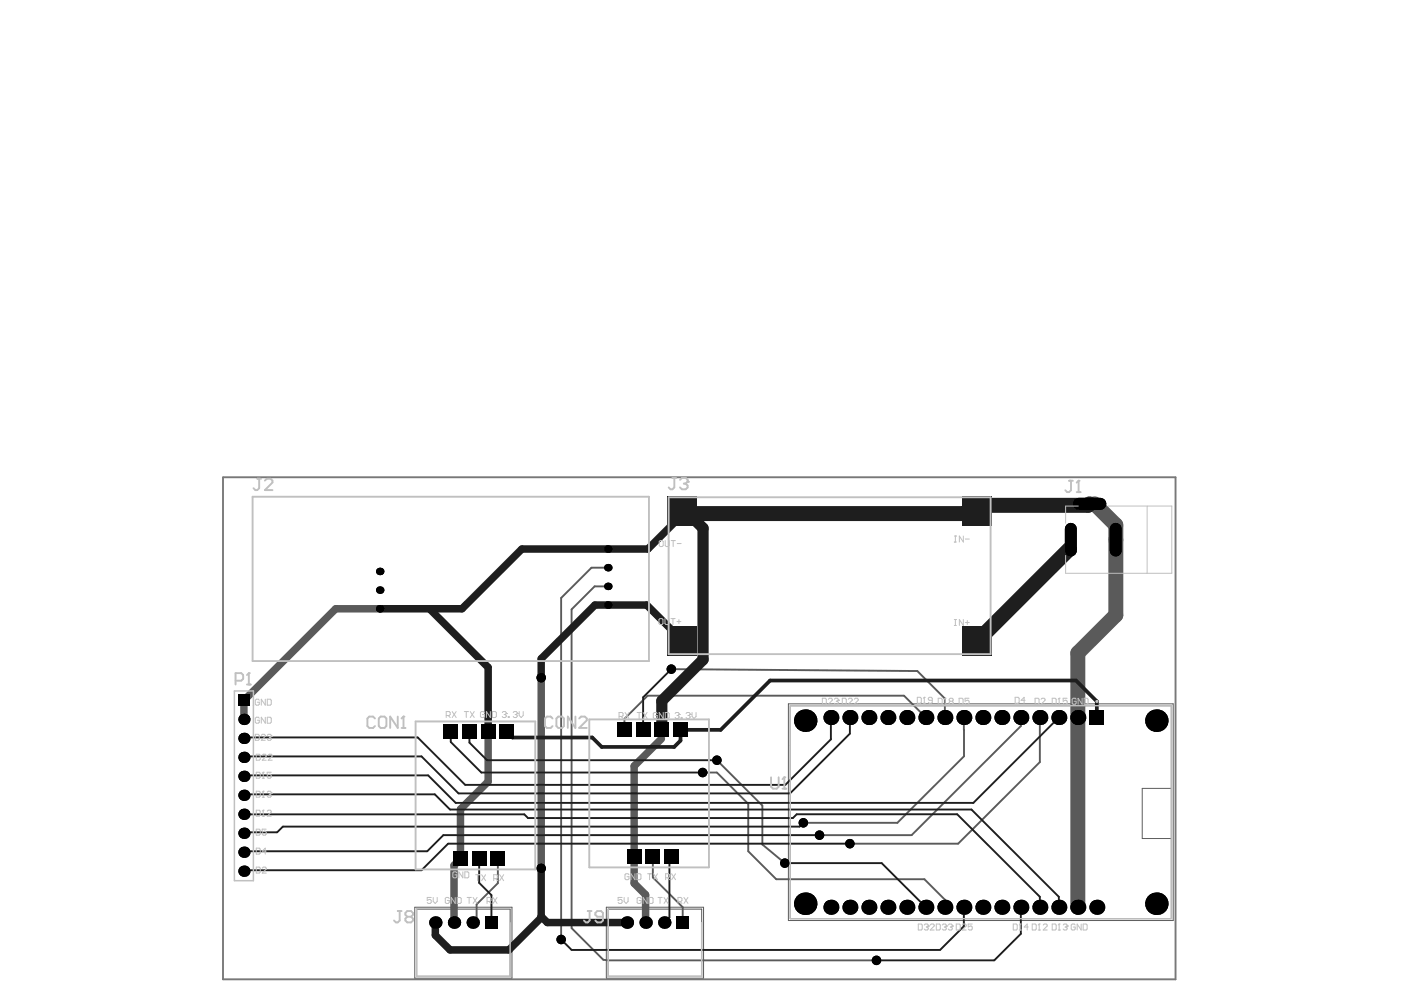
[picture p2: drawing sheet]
<svg xmlns="http://www.w3.org/2000/svg" width="297mm" height="210mm" viewBox="0 0 297 210" stroke-linecap="round" stroke-linejoin="round" font-family="sans-serif">
<path d="M167.2 149.2h81.5v46h-81.5zM167.6 149.6h80.7v45.2h-80.7zM248.3 167.2h-6.1v10.6h6.1M87.9 192.4h20.7v15h-20.7zM88.3 192.8h19.9v14.2h-19.9zM128.6 192.4h20.6v15h-20.6zM129 192.8h19.8v14.2h-19.8z" fill="none" stroke="#5a5a5a" stroke-width=".21"/>
<circle cx="232.5" cy="148.7" r=".16" fill="none" stroke="#5a5a5a" stroke-width=".32"/>
<path d="M47.3 101.2v106.4h201.9v-106.4h-201.9" fill="none" stroke="#787878" stroke-width=".4"/>
<path d="M128.9 120.4h-3.5l-6.4 6.4v72.4M128.9 124.3h-2.8l-4.9 4.9v67.6l6.7 6.7 1.1 .1h56.8M103.5 153.5v1.7M142.3 141.9l52.2 .4 5.8 5.8v4M196.3 152.1l-4.6-4.6h-54.4l-4.9 4.9v2.3M204.4 152.1v8.2l-14.1 14.2h-20M216.4 152.1v1.8l-23.1 23.2h-19.6M220.5 152.1v9.5l-17.4 17.3h-22.9M149 163.8h3l6.6 6.6v10.1l6 5.9h31.4l4.3 4.3v1.7M152 161.2l9.6 9.6v8.3l4.8 3.9M105.6 182.1v5.2l-4.5 4.5v3l-.9 .8M138.4 181.7v4.3l6.3 6.4 .1 3.2" fill="none" stroke="#5a5a5a" stroke-width=".4"/>
<path d="M80.5 129.1h-9.3l-19.5 19.4v4M103.5 155.2v10.5l-5.9 5.9v10.5l-1.3 1.4v12.1M114.7 143.7v40.4M140.2 156.6l-5.7 5.8v24.9l2.4 2.4v5.9" fill="none" stroke="#5a5a5a" stroke-width="1.6"/>
<path d="M232.1 106.8l4.5 4.5v19.1l-8.1 8.1v53.9" fill="none" stroke="#5a5a5a" stroke-width="3.2"/>
<g fill="#000">
<circle cx="128.9" cy="116.4" r=".79"/>
<circle cx="80.5" cy="129.1" r=".79"/>
<circle cx="80.5" cy="121.2" r=".79"/>
<circle cx="80.5" cy="125.1" r=".79"/>
<circle cx="128.9" cy="124.3" r=".79"/>
<circle cx="128.9" cy="128.3" r=".79"/>
<circle cx="128.9" cy="120.4" r=".79"/>
<circle cx="51.7" cy="152.5" r="1.19"/>
<circle cx="51.7" cy="156.6" r="1.19"/>
<circle cx="114.7" cy="143.7" r="1.01"/>
<circle cx="142.3" cy="141.9" r="1.01"/>
<circle cx="170.7" cy="152.8" r="2.38"/>
<circle cx="176.2" cy="152.1" r="1.59"/>
<circle cx="180.2" cy="152.1" r="1.59"/>
<circle cx="184.2" cy="152.1" r="1.59"/>
<circle cx="188.2" cy="152.1" r="1.59"/>
<circle cx="192.3" cy="152.1" r="1.59"/>
<circle cx="196.3" cy="152.1" r="1.59"/>
<circle cx="200.3" cy="152.1" r="1.59"/>
<circle cx="204.4" cy="152.1" r="1.59"/>
<circle cx="208.4" cy="152.1" r="1.59"/>
<circle cx="212.4" cy="152.1" r="1.59"/>
<circle cx="216.4" cy="152.1" r="1.59"/>
<circle cx="220.5" cy="152.1" r="1.59"/>
<circle cx="224.5" cy="152.1" r="1.59"/>
<circle cx="228.5" cy="152.1" r="1.59"/>
<circle cx="245.2" cy="152.8" r="2.38"/>
<circle cx="51.7" cy="176.7" r="1.19"/>
<circle cx="51.7" cy="172.6" r="1.19"/>
<circle cx="51.7" cy="168.6" r="1.19"/>
<circle cx="51.7" cy="160.6" r="1.19"/>
<circle cx="51.7" cy="164.6" r="1.19"/>
<circle cx="149" cy="163.8" r="1.01"/>
<circle cx="152" cy="161.2" r="1.01"/>
<circle cx="170.3" cy="174.5" r="1.01"/>
<circle cx="173.7" cy="177.1" r="1.01"/>
<circle cx="180.2" cy="178.9" r="1.01"/>
<circle cx="51.7" cy="184.7" r="1.19"/>
<circle cx="51.7" cy="180.7" r="1.19"/>
<circle cx="92.3" cy="195.6" r="1.31"/>
<circle cx="96.3" cy="195.6" r="1.31"/>
<circle cx="100.2" cy="195.6" r="1.31"/>
<circle cx="114.7" cy="184.1" r="1.01"/>
<circle cx="119" cy="199.2" r="1.01"/>
<circle cx="132.9" cy="195.6" r="1.31"/>
<circle cx="136.9" cy="195.6" r="1.31"/>
<circle cx="140.8" cy="195.6" r="1.31"/>
<circle cx="166.4" cy="183" r="1.01"/>
<circle cx="170.7" cy="191.6" r="2.38"/>
<circle cx="176.2" cy="192.4" r="1.59"/>
<circle cx="180.2" cy="192.4" r="1.59"/>
<circle cx="184.2" cy="192.4" r="1.59"/>
<circle cx="188.2" cy="192.4" r="1.59"/>
<circle cx="192.3" cy="192.4" r="1.59"/>
<circle cx="196.3" cy="192.4" r="1.59"/>
<circle cx="200.3" cy="192.4" r="1.59"/>
<circle cx="204.4" cy="192.4" r="1.59"/>
<circle cx="208.4" cy="192.4" r="1.59"/>
<circle cx="212.4" cy="192.4" r="1.59"/>
<circle cx="216.4" cy="192.4" r="1.59"/>
<circle cx="220.5" cy="192.4" r="1.59"/>
<circle cx="224.5" cy="192.4" r="1.59"/>
<circle cx="228.5" cy="192.4" r="1.59"/>
<circle cx="232.5" cy="192.4" r="1.59"/>
<circle cx="245.2" cy="191.6" r="2.38"/>
<circle cx="185.8" cy="203.6" r="1.01"/>
</g>
<g fill="#000">
<path d="M50.5 147.3h2.4v2.4h-2.4z" fill-rule="evenodd"/>
<path d="M50.5 147.3h2.4v2.4h-2.4z" fill-rule="evenodd"/>
<path d="M94 153.6h3.2v3.2h-3.2z" fill-rule="evenodd"/>
<path d="M94 153.6h3.2v3.2h-3.2z" fill-rule="evenodd"/>
<path d="M97.9 153.6h3.2v3.2h-3.2z" fill-rule="evenodd"/>
<path d="M97.9 153.6h3.2v3.2h-3.2z" fill-rule="evenodd"/>
<path d="M101.9 153.6h3.2v3.2h-3.2z" fill-rule="evenodd"/>
<path d="M101.9 153.6h3.2v3.2h-3.2z" fill-rule="evenodd"/>
<path d="M105.9 153.6h3.1v3.2h-3.1z" fill-rule="evenodd"/>
<path d="M105.9 153.6h3.1v3.2h-3.1z" fill-rule="evenodd"/>
<path d="M130.8 153.2h3.2v3.1h-3.2z" fill-rule="evenodd"/>
<path d="M130.8 153.2h3.2v3.1h-3.2z" fill-rule="evenodd"/>
<path d="M134.8 153.2h3.1v3.1h-3.1z" fill-rule="evenodd"/>
<path d="M134.8 153.2h3.1v3.1h-3.1z" fill-rule="evenodd"/>
<path d="M138.7 153.2h3.2v3.1h-3.2z" fill-rule="evenodd"/>
<path d="M138.7 153.2h3.2v3.1h-3.2z" fill-rule="evenodd"/>
<path d="M142.7 153.2h3.2v3.1h-3.2z" fill-rule="evenodd"/>
<path d="M142.7 153.2h3.2v3.1h-3.2z" fill-rule="evenodd"/>
<path d="M231 150.5h3.1v3.2h-3.1z" fill-rule="evenodd"/>
<path d="M231 150.5h3.1v3.2h-3.1z" fill-rule="evenodd"/>
<path d="M96 180.5h3.2v3.2h-3.2z" fill-rule="evenodd"/>
<path d="M96 180.5h3.2v3.2h-3.2z" fill-rule="evenodd"/>
<path d="M100 180.5h3.2v3.2h-3.2z" fill-rule="evenodd"/>
<path d="M100 180.5h3.2v3.2h-3.2z" fill-rule="evenodd"/>
<path d="M102.9 194.3h2.6v2.6h-2.6z" fill-rule="evenodd"/>
<path d="M102.9 194.3h2.6v2.6h-2.6z" fill-rule="evenodd"/>
<path d="M104 180.5h3.1v3.2h-3.1z" fill-rule="evenodd"/>
<path d="M104 180.5h3.1v3.2h-3.1z" fill-rule="evenodd"/>
<path d="M132.9 180.1h3.1v3.2h-3.1z" fill-rule="evenodd"/>
<path d="M132.9 180.1h3.1v3.2h-3.1z" fill-rule="evenodd"/>
<path d="M136.8 180.1h3.2v3.2h-3.2z" fill-rule="evenodd"/>
<path d="M136.8 180.1h3.2v3.2h-3.2z" fill-rule="evenodd"/>
<path d="M140.8 180.1h3.2v3.2h-3.2z" fill-rule="evenodd"/>
<path d="M140.8 180.1h3.2v3.2h-3.2z" fill-rule="evenodd"/>
<path d="M143.5 194.3h2.6v2.6h-2.6z" fill-rule="evenodd"/>
<path d="M143.5 194.3h2.6v2.6h-2.6z" fill-rule="evenodd"/>
</g>
<path d="M227 112.1v4.6M228.7 106.8h4.6M236.6 112.1v4.6" fill="none" stroke="#000" stroke-width="2.5"/>
<g fill="none" stroke="#1e1e1e" stroke-width=".4">
<path d="M142.3 108.5h.8M144.7 108.3l.7 .1M95.6 155.2v2.1l6.5 6.5h46.9M99.5 155.2v2.3l3.8 3.7h48.7M142.3 141.9l-5.9 5.9v6.9M176.2 152.1v4.7l-9.7 9.6h-67.9l-10-10h-36.7M180.2 152.1v3.4l-12.7 12.7h-70.3l-7.8-7.8h-37.5M224.5 152.1l-18.1 18.1h-109.8l-5.8-5.8h-38.9M51.9 172.7h59.3l.8 .8h56.1l.8-.9h34l17.6 17.5v2.3M51.9 168.4h40.3l3.2 3.2h110.6l18.5 18.5v2.3M170.3 174.5l-.8 .8h-109.5l-1.2 1.2h-6.9M173.7 177.1h-79.7l-3.4 3.4h-38.7"/>
<path d="M180.2 178.9h-85.2l-5.6 5.6h-37.5M101.6 182.1v5.1l2.6 2.6v5.8M142.4 181.7l-.5 .4v12.4l-1.1 1.1M166.4 183h20.5l9.4 9.4M204.8 192.4l-.4 .4v3.6l-5.1 5h-78.1l-2.2-2.2M216.4 192.4v5.6l-5.6 5.6h-25"/>
</g>
<path d="M107.5 155.2l1.1 1.2h17l2 2h15.3l1.4-1.4v-1.7M232.5 152.1v-3.4l-4.4-4.4h-64.8l-10.5 10.4h-8.5" fill="none" stroke="#1e1e1e" stroke-width=".79"/>
<path d="M145.4 108.4l3.7 3.6v27.9l-8.8 8.7v6.1" fill="none" stroke="#1e1e1e" stroke-width="2.4"/>
<path d="M145.4 108.4l-8 8h-26.8l-12.6 12.7h-17.5M91.1 129.1l12.4 12.4v13.7M144.7 135.8l-7.6-7.5h-11l-11.4 11.4v4M114.7 184.1v10.5l-6.8 6.8h-12.5l-3.1-3.1v-2.7M114.7 194.3l1.3 1.3h16.9" fill="none" stroke="#1e1e1e" stroke-width="1.6"/>
<path d="M147.8 108.9h56.6M204.4 108.9h.1M206.9 107.1l-1.3 1.4M206.9 107.1l.3 .3v.9M226.7 116.4l-18.1 18.1h-1.4l-1.6 1.5M231 106.8l-.3 .3h-23.8" fill="none" stroke="#1e1e1e" stroke-width="3.2"/>
<g fill="#1e1e1e">
<path d="M141.5 132.7h6.4v6.3h-6.4z" fill-rule="evenodd"/>
<path d="M141.5 105.1h6.4v6.4h-6.4z" fill-rule="evenodd"/>
<path d="M204 132.7h6.3v6.3h-6.3z" fill-rule="evenodd"/>
<path d="M204 105.1h6.3v6.4h-6.3z" fill-rule="evenodd"/>
</g>
<g fill="none" stroke="#c0c0c0" stroke-width=".21">
<path d="M140 114.6h.4l.2 .2v.9l-.2 .2h-.4l-.2-.2v-.9zM141 114.6v1.1l.2 .2h.5l.2-.2v-1.1M142.3 114.6h.8M142.7 114.6v1.3M143.6 115.2h.8M228.6 107.3h-2.7v3.6M235 107.3h13.4v14.3h-22.5v-3.8M243.2 107.3v14.3M139.7 131.4l.2-.2h.4l.3 .2v.8l-.3 .2h-.4l-.2-.2zM141 131.2v1l.2 .2h.4l.2-.2v-1M142.3 131.2h.8M142.7 131.2v1.2"/>
<path d="M143.5 131.8h.9M143.9 131.4v.8M54.1 155.7h.7l.2 .2v.8l-.2 .3h-.7zM54.3 159.9h.7l.2 .2v.9l-.2 .2h-.7zM55 148.5l-.2-.3h-.5l-.2 .3v.8l.2 .2h.5l.2-.2v-.4h-.4M55 152.3l-.2-.2h-.5l-.2 .2v.8l.2 .2h.5l.2-.2v-.4h-.4M55.4 155.9l.2-.2h.4l.2 .2v.2l-.8 .9h.8M56.2 148.2v1.3l-.8-1.3v1.3M56.2 152.1v1.2l-.8-1.2v1.2M56.7 148.2h.6l.2 .3v.8l-.2 .2h-.6zM56.7 152.1h.6l.2 .2v.8l-.2 .2h-.6zM56.7 155.9l.2-.2h.4l.2 .4"/>
<path d="M57.1 156.3h.2M57.3 156.3l.2 .2-.2 .5h-.4l-.2-.3M57.5 156.1h.1M57.5 156.1l-.2 .2M94.6 151.7h.6l.3-.2v-.4l-.3-.2h-.6v1.2M95 151.7l.5 .4M95.9 150.9l.8 1.2M96.7 150.9l-.8 1.2M102.7 151.1l-.2-.2h-.4l-.2 .2v.8l.2 .2h.4l.2-.2v-.4h-.4M104 150.9v1.2l-.9-1.2v1.2M104.4 150.9h.6l.2 .2v.8l-.2 .2h-.6zM106.5 151.1l.2-.2h.4l.2 .4"/>
<path d="M106.9 151.5h.2M107.1 151.5l.2 .2-.2 .4h-.4l-.2-.2M107.3 151.3h.1M107.3 151.3l-.2 .2M107.8 151.9h.2v.2h-.2zM108.8 151.1l.2-.2h.4l.3 .4M109.2 151.5h.2M109.4 151.5l.3 .2-.3 .4h-.4l-.2-.2M109.7 151.3h.1M109.7 151.3l-.3 .2M110.1 150.9v.8l.4 .4 .4-.4v-.8M131.3 151.9h.6l.2-.2v-.4l-.2-.2h-.6v1.2"/>
<path d="M131.7 151.9l.4 .4M132.5 151.1l.9 1.2M133.4 151.1l-.9 1.2M135.1 151.1h.8M135.5 151.1v1.2M136.4 151.1l.8 1.2M137.2 151.1l-.8 1.2M143.1 151.3l.2-.2h.5l.2 .4M143.6 151.7h.2M143.8 151.7l.2 .2-.2 .4h-.5l-.2-.2M144 151.5h.1M144 151.5l-.2 .2"/>
<path d="M144.4 152.1h.2v.2h-.2zM145.5 151.3l.2-.2h.4l.2 .4M145.9 151.7h.2M146.1 151.7l.2 .2-.2 .4h-.4l-.2-.2M146.3 151.5h.1M146.3 151.5l-.2 .2M146.7 151.1v.8l.5 .4 .4-.4v-.8M167.6 149.6h80.7v45.2h-80.7zM178.6 148h.6l.2 .3v.8l-.2 .2h-.6zM179.8 148.3l.3-.3h.4l.2 .3v.2l-.9 .8h.9M181.1 148.3l.2-.3h.5l.2 .3v.2l-.9 .8h.9M194.5 147.8h.6l.2 .3v.8l-.2 .2h-.6z"/>
<path d="M195.8 149.1h.4M196 147.8h.1M196 147.8v1.3M196 147.8l-.2 .3M197.7 148.5h-.7l-.2-.2 .2-.5h.4l.3 .3v.8l-.3 .2h-.4l-.2-.2M198.9 148h.7l.2 .3v.8l-.2 .2h-.7zM200.2 149.3h.4M200.4 148h.1M200.4 148v1.3M200.4 148l-.2 .3M201.5 148.7l-.3 .2 .3 .4h.4l.2-.2-.2-.4M201.5 148.7l-.3-.2 .3-.5h.4l.2 .3-.2 .4"/>
<path d="M201.5 148.7h.4M215.2 147.8h.7l.2 .3v.8l-.2 .2h-.7zM217.3 148.5h-.8l.6-.7v1.3M219.5 148h.6l.2 .3v.8l-.2 .2h-.6zM220.7 148.3l.2-.3h.5l.2 .3v.2l-.9 .8h.9M223.1 148h.6l.2 .3v.8l-.2 .2h-.6zM224.4 149.3h.4M224.6 148h.1M224.6 148v1.3M224.6 148l-.2 .3M226.3 148h-.9v.7l.4-.2 .5 .2v.4l-.3 .2h-.4l-.2-.2M54.3 163.7h.7l.2 .2v.9l-.2 .2h-.7z"/>
<path d="M54.3 167.8h.7l.2 .2v.8l-.2 .2h-.7zM54.3 171.8h.7l.2 .2v.8l-.2 .2h-.7zM54.3 175.8h.7l.2 .2v.9l-.2 .2h-.7zM54.3 179.8h.7l.2 .2v.9l-.2 .2h-.7zM55.6 160.1l.2-.2h.4l.2 .2v.2l-.8 .9h.8M55.6 165h.4M55.6 173h.4M55.6 169h.4M55.8 163.7h.1M55.8 171.8h.1M55.8 167.8h.1M55.8 163.7v1.3"/>
<path d="M55.8 167.8v1.2M55.8 171.8v1.2M55.8 163.7l-.2 .2M55.8 171.8l-.2 .2M55.8 167.8l-.2 .2M56.4 175.8h-.8v.6l.4-.2 .4 .2v.5l-.2 .2h-.4l-.2-.2M56.7 168l.2-.2h.4l.2 .4M56.7 172l.2-.2h.4l.2 .2v.2l-.8 .8h.8M56.9 160.1l.2-.2h.4l.2 .2v.2l-.8 .9h.8M57.1 168.4h.2M57.3 168.4l.2 .2-.2 .4h-.4l-.2-.2M57.5 168.2h.1"/>
<path d="M57.5 163.7h-.8v.7l.4-.2 .4 .2v.4l-.2 .2h-.4l-.2-.2M57.5 168.2l-.2 .2M54.3 183.8h.7l.2 .3v.8l-.2 .2h-.7zM55.6 184.1l.2-.3h.4l.2 .3v.2l-.8 .8h.8M56.4 180.5h-.8l.6-.7v1.3M99 190.3h.9M99.5 190.3v1.3M100.3 190.3l.9 1.3M100.8 185.5h.9M101.2 190.3l-.9 1.3M101.3 185.5v1.2M102.1 185.5l.9 1.2"/>
<path d="M103 185.5l-.9 1.2M104.7 186.3h.6l.2-.2v-.4l-.2-.2h-.6v1.2M105.1 186.3l.4 .4M105.9 185.5l.9 1.2M106.8 185.5l-.9 1.2M141.1 186.1h.7l.2-.2v-.4l-.2-.2h-.7v1.2M141.5 186.1l.5 .4M142.4 185.3l.8 1.2M143.2 185.3l-.8 1.2M194.7 195.9h.6l.2 .2v.9l-.2 .2h-.6zM196 196.1l.2-.2h.4l.2 .4M196.4 196.6h.2"/>
<path d="M196.6 196.6l.2 .2-.2 .4h-.4l-.2-.2M196.8 196.3h.1M196.8 196.3l-.2 .3M197.2 196.1l.2-.2h.5l.2 .2v.2l-.9 .9h.9M198.5 195.9h.7l.2 .2v.9l-.2 .2h-.7zM199.8 196.1l.2-.2h.4l.2 .4M200.2 196.6h.2M200.4 196.6l.2 .2-.2 .4h-.4l-.2-.2M200.6 196.3h.1M200.6 196.3l-.2 .3M201.1 196.1l.2-.2h.4l.2 .4M201.5 196.6h.2"/>
<path d="M201.7 196.6l.2 .2-.2 .4h-.4l-.2-.2M201.9 196.3h.1M201.9 196.3l-.2 .3M218.9 195.9h.6l.2 .2v.9l-.2 .2h-.6zM220.1 197.2h.4M220.3 195.9h.1M220.3 195.9v1.3M220.3 195.9l-.2 .2M221.2 196.1l.2-.2h.4l.2 .2v.2l-.8 .9h.8M223.1 195.9h.6l.2 .2v.9l-.2 .2h-.6zM224.4 197.2h.4M224.6 195.9h.1"/>
<path d="M224.6 195.9v1.3M224.6 195.9l-.2 .2M225.4 196.1l.2-.2h.4l.3 .4M225.8 196.6h.2M226 196.6l.3 .2-.3 .4h-.4l-.2-.2M226.3 196.3h.1M226.3 196.3l-.3 .3"/>
</g>
<path d="M53.6 105.3h84v34.9h-84zM141.8 105.4v33.3h68.2v-33.3h-68.2M49.9 144.3h1.2l.5-.4v-.8l-.5-.4h-1.2v2.4M52.4 145.1h.8M52.8 142.7v2.4M88.1 153h25.4v31.3h-25.4zM124.9 152.5h25.4v31.4h-25.4z" fill="none" stroke="#c0c0c0" stroke-width=".4"/>
<path d="M49.7 146.5h4v40.2h-4zM88.3 192.8v14.2h19.9v-11.4M129 192.8v14.2h19.8v-11.4" fill="none" stroke="#c0c0c0" stroke-width=".32"/>
<circle cx="52.8" cy="142.7" r=".2" fill="#c0c0c0"/>
<path d="M54.5 101.5h.9M54.9 101.5v2l-.4 .4h-.4l-.4-.4M56.2 101.9l.4-.4h.8l.4 .4v.4l-1.6 1.6h1.6M52.8 142.7l-.4 .4M79.5 152.3l-.4-.4h-.8l-.4 .4v1.6l.4 .4h.8l.4-.4M80.3 152.3l.4-.4h.8l.4 .4v1.6l-.4 .4h-.8l-.4-.4zM84.3 151.9v2.4l-1.6-2.4v2.4M85.1 154.3h.8M85.5 151.9v2.4" fill="none" stroke="#c0c0c0" stroke-width=".4"/>
<g fill="none" stroke="#c0c0c0" stroke-width=".21">
<path d="M91.4 190.3h-.8v.6l.4-.2 .4 .2v.4l-.2 .3h-.4l-.2-.3M91.8 190.3v.8l.5 .5 .4-.5v-.8M95.3 190.5l-.3-.2h-.4l-.2 .2v.8l.2 .3h.4l.3-.3v-.4h-.5M96.5 190.3v1.3l-.8-1.3v1.3M96.9 185.1l-.2-.2h-.5l-.2 .2v.8l.2 .2h.5l.2-.2v-.4h-.5M96.9 190.3h.7l.2 .2v.8l-.2 .3h-.7zM98.1 184.9v1.2l-.8-1.2v1.2M98.6 184.9h.6l.2 .2v.8l-.2 .2h-.6zM103.3 191.1h.6l.2-.2v-.4l-.2-.2h-.6v1.3M103.7 191.1l.4 .5M104.5 190.3l.9 1.3M105.4 190.3l-.9 1.3"/>
<path d="M131.9 190.3h-.8v.6l.4-.2 .4 .2v.4l-.2 .3h-.4l-.2-.3M132.3 190.3v.8l.4 .5 .5-.5v-.8M133.4 185.5l-.3-.2h-.4l-.2 .2v.8l.2 .2h.4l.3-.2v-.4h-.5M134.6 185.3v1.2l-.8-1.2v1.2M135 185.3h.7l.2 .2v.8l-.2 .2h-.7zM135.9 190.5l-.2-.2h-.4l-.2 .2v.8l.2 .3h.4l.2-.3v-.4h-.4M137.2 190.3v1.3l-.8-1.3v1.3M137.6 190.3h.7l.2 .2v.8l-.2 .3h-.7zM139.5 190.3h.9M139.9 190.3v1.3M140.8 190.3l.8 1.3M141.6 190.3l-.8 1.3"/>
<path d="M143.7 191.1h.7l.2-.2v-.4l-.2-.2h-.7v1.3M144.2 191.1l.4 .5M145 190.3l.9 1.3M145.9 190.3l-.9 1.3"/>
</g>
<circle cx="85.5" cy="151.9" r=".2" fill="#c0c0c0"/>
<path d="M142.6 101.3h.8M143 101.3v2l-.4 .4h-.4l-.4-.4M144.2 101.7l.4-.4h.8l.4 .4v.4M85.5 151.9l-.4 .4M117.2 152.3l-.4-.4h-.8l-.5 .4v1.6l.5 .4h.8l.4-.4M118 152.3l.4-.4h.8l.4 .4v1.6l-.4 .4h-.8l-.4-.4zM122 151.9v2.4l-1.6-2.4v2.4M122.8 152.3l.4-.4h.8l.4 .4v.4l-1.6 1.6h1.6" fill="none" stroke="#c0c0c0" stroke-width=".4"/>
<circle cx="145.8" cy="102.1" r=".2" fill="#c0c0c0"/>
<g fill="none" stroke="#c0c0c0" stroke-width=".4">
<path d="M145 102.5h.4M145.4 102.5l.4 .4v.4l-.4 .4h-.8l-.4-.4M145.8 102.1l-.4 .4M163.5 164.8v2l.4 .4h.8l.4-.4v-2M165.9 167.2h.8M166.3 164.8v2.4M84.3 193.2h.8M84.7 193.2v2l-.4 .4h-.4l-.4-.4M86.3 194.4l-.4-.4v-.4l.4-.4h.9l.4 .4v.4l-.4 .4M86.3 194.4l-.4 .4v.4l.4 .4h.9l.4-.4v-.4l-.4-.4M86.3 194.4h.9M124.6 193.2h.8"/>
<path d="M125 193.2v2l-.4 .4h-.4l-.4-.4M127.8 194.4h-1.2l-.4-.4v-.4l.4-.4h.8l.4 .4v1.6l-.4 .4h-.8l-.4-.4"/>
</g>
<g fill="none" stroke="#c0c0c0" stroke-width=".21">
<path d="M202.3 113.7h.5M202.3 114.9h.5M202.6 113.7v1.2M204.2 113.7v1.2l-.8-1.2v1.2M204.7 114.3h.8M202.3 131.4h.5M202.3 132.6h.5M202.6 131.4v1.2M204.2 131.4v1.2l-.8-1.2v1.2M204.7 132h.8M205.1 131.6v.8M98.4 150.9h.9"/>
<path d="M98.9 150.9v1.2M99.7 150.9l.8 1.2M100.5 150.9l-.8 1.2M139.4 151.3l-.3-.2h-.4l-.2 .2v.8l.2 .2h.4l.3-.2v-.4h-.5M140.6 151.1v1.2l-.8-1.2v1.2M141 151.1h.7l.2 .2v.8l-.2 .2h-.7zM174.4 148h.6l.2 .3v.8l-.2 .2h-.6zM175.6 148.3l.2-.3h.5l.2 .3v.2l-.9 .8h.9M176.9 148.3l.2-.3h.4l.2 .5M177.3 148.7h.2M177.5 148.7l.2 .2-.2 .4h-.4l-.2-.2M177.7 148.5h.1"/>
<path d="M177.7 148.5l-.2 .2M203.4 148h.6l.2 .3v.8l-.2 .2h-.6zM205.5 148h-.9v.7l.4-.2 .5 .2v.4l-.2 .2h-.5l-.2-.2M228.2 148.3l-.3-.3h-.4l-.2 .3v.8l.2 .2h.4l.3-.2v-.4h-.5M229.4 148v1.3l-.8-1.3v1.3M229.9 148h.6l.2 .3v.8l-.2 .2h-.6zM137.3 185.3h.8M137.7 185.3v1.2M138.6 185.3l.8 1.2M139.4 185.3l-.8 1.2M202.7 195.9h.7l.2 .2v.9l-.2 .2h-.7zM204 196.1l.2-.2h.4l.3 .2v.2l-.9 .9h.9"/>
<path d="M206.1 195.9h-.8v.7l.4-.3 .4 .3v.4l-.2 .2h-.4l-.2-.2M214.8 195.9h.7l.2 .2v.9l-.2 .2h-.7zM216.1 197.2h.4M216.3 195.9h.1M216.3 195.9v1.3M216.3 195.9l-.2 .2M218 196.6h-.8l.6-.7v1.3M228 196.1l-.3-.2h-.4l-.2 .2v.9l.2 .2h.4l.3-.2v-.4h-.5M229.2 195.9v1.3l-.8-1.3v1.3M229.6 195.9h.7l.2 .2v.9l-.2 .2h-.7z"/>
</g>
<circle cx="166.3" cy="164.8" r=".2" fill="#c0c0c0"/>
<path d="M226.7 101.9h.8M227.1 101.9v2l-.4 .4h-.4l-.4-.4M228.3 104.3h.8M228.7 101.9v2.4M166.3 164.8l-.4 .4" fill="none" stroke="#c0c0c0" stroke-width=".4"/>
<circle cx="228.7" cy="101.9" r=".2" fill="#c0c0c0"/>
<path d="M228.7 101.9l-.4 .4" fill="none" stroke="#c0c0c0" stroke-width=".4"/>
<circle cx="232.5" cy="148.7" r=".16" fill="none" stroke="#c0c0c0" stroke-width=".32"/>
</svg>
